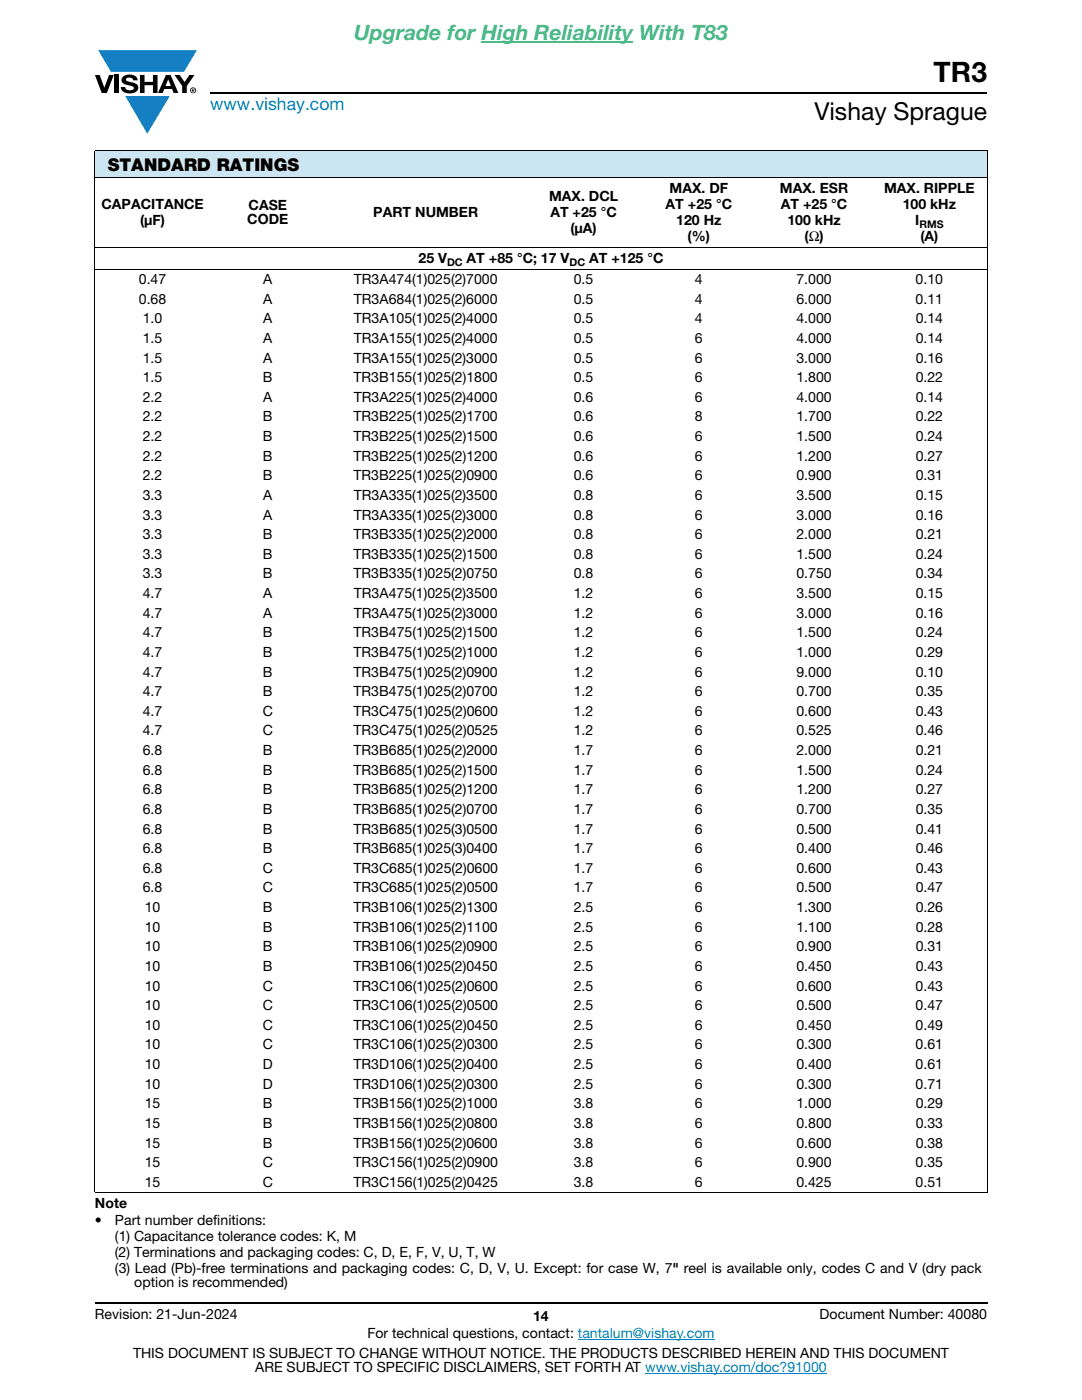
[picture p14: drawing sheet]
<svg xmlns="http://www.w3.org/2000/svg" width="216mm" height="279mm" viewBox="0 0 216 279" stroke-linecap="round" stroke-linejoin="round" font-family="sans-serif">
<defs><g id="words">
<text font-size="5.6" x="186.3" y="16.4">TR3</text>
<text font-size="4.9" x="162.5" y="24">Vishay Sprague</text>
<text font-size="4.2" fill="#4cbb84" x="70.7" y="8">Upgrade for High Reliability With T83</text>
<text font-size="3.5" fill="#007ec4" x="42" y="21.9">www.vishay.com</text>
<text font-size="3.5" x="21.5" y="34.1">STANDARD RATINGS</text>
<g font-size="2.8">
<text x="20.2" y="41.8">CAPACITANCE</text>
<text x="49.6" y="42">CASE</text>
<text x="109.6" y="40.2">MAX. DCL</text>
<text x="132.8" y="41.8">AT +25 °C</text>
<text x="133.6" y="38.6">MAX. DF</text>
<text x="155.6" y="38.6">MAX. ESR</text>
<text x="155.8" y="41.8">AT +25 °C</text>
<text x="176.4" y="38.6">MAX. RIPPLE</text>
<text x="180.1" y="41.8">100 kHz</text>
<text x="27.9" y="45">(μF)</text>
<text x="49.3" y="44.8">CODE</text>
<text x="74.5" y="43.4">PART NUMBER</text>
<text x="109.8" y="43.4">AT +25 °C</text>
<text x="113.8" y="46.5">(μA)</text>
<text x="134.9" y="45">120 Hz</text>
<text x="157.1" y="45">100 kHz</text>
<text x="182.6" y="45">I</text>
<text x="83.5" y="52.6">25 V</text>
<text x="93.1" y="52.6">AT +85 °C; 17 V</text>
<text x="117.6" y="52.6">AT +125 °C</text>
<text x="137.2" y="48.1">(%)</text>
<text x="160.5" y="48.1">(Ω)</text>
<text x="183.6" y="48.1">(A)</text>
<text x="27.7" y="56.7">0.47</text>
<text x="52.5" y="56.7">A</text>
<text x="70.6" y="56.7">TR3A474(1)025(2)7000</text>
<text x="114.5" y="56.7">0.5</text>
<text x="138.7" y="56.7">4</text>
<text x="158.9" y="56.7">7.000</text>
<text x="182.7" y="56.7">0.10</text>
<text x="27.7" y="60.6">0.68</text>
<text x="28.5" y="64.5">1.0</text>
<text x="52.5" y="60.6">A</text>
<text x="52.5" y="64.5">A</text>
<text x="70.6" y="64.5">TR3A105(1)025(2)4000</text>
<text x="70.6" y="60.6">TR3A684(1)025(2)6000</text>
<text x="114.5" y="60.6">0.5</text>
<text x="114.5" y="64.5">0.5</text>
<text x="138.7" y="60.6">4</text>
<text x="138.7" y="64.5">4</text>
<text x="158.9" y="60.6">6.000</text>
<text x="158.9" y="64.5">4.000</text>
<text x="182.7" y="60.6">0.11</text>
<text x="182.7" y="64.5">0.14</text>
<text x="28.5" y="68.5">1.5</text>
<text x="52.5" y="68.5">A</text>
<text x="70.6" y="68.5">TR3A155(1)025(2)4000</text>
<text x="114.5" y="68.5">0.5</text>
<text x="138.7" y="68.5">6</text>
<text x="158.9" y="68.5">4.000</text>
<text x="182.7" y="68.5">0.14</text>
<text x="28.5" y="72.4">1.5</text>
<text x="28.5" y="76.3">1.5</text>
<text x="52.5" y="76.3">B</text>
<text x="52.5" y="72.4">A</text>
<text x="70.5" y="76.3">TR3B155(1)025(2)1800</text>
<text x="70.6" y="72.4">TR3A155(1)025(2)3000</text>
<text x="114.5" y="76.3">0.5</text>
<text x="114.5" y="72.4">0.5</text>
<text x="138.7" y="76.3">6</text>
<text x="138.7" y="72.4">6</text>
<text x="158.9" y="76.3">1.800</text>
<text x="158.9" y="72.4">3.000</text>
<text x="182.7" y="76.3">0.22</text>
<text x="182.7" y="72.4">0.16</text>
<text x="28.5" y="80.2">2.2</text>
<text x="52.5" y="80.2">A</text>
<text x="70.6" y="80.2">TR3A225(1)025(2)4000</text>
<text x="114.5" y="80.2">0.6</text>
<text x="138.7" y="80.2">6</text>
<text x="158.9" y="80.2">4.000</text>
<text x="182.7" y="80.2">0.14</text>
<text x="28.5" y="84.1">2.2</text>
<text x="28.5" y="88">2.2</text>
<text x="52.5" y="84.1">B</text>
<text x="52.5" y="88">B</text>
<text x="70.5" y="88">TR3B225(1)025(2)1500</text>
<text x="70.5" y="84.1">TR3B225(1)025(2)1700</text>
<text x="114.5" y="88">0.6</text>
<text x="114.5" y="84.1">0.6</text>
<text x="138.7" y="88">6</text>
<text x="138.7" y="84.1">8</text>
<text x="158.9" y="88">1.500</text>
<text x="158.9" y="84.1">1.700</text>
<text x="182.7" y="88">0.24</text>
<text x="182.7" y="84.1">0.22</text>
<text x="28.5" y="91.9">2.2</text>
<text x="28.5" y="95.9">2.2</text>
<text x="52.5" y="91.9">B</text>
<text x="52.5" y="95.9">B</text>
<text x="70.5" y="91.9">TR3B225(1)025(2)1200</text>
<text x="70.5" y="95.9">TR3B225(1)025(2)0900</text>
<text x="114.5" y="91.9">0.6</text>
<text x="114.5" y="95.9">0.6</text>
<text x="138.7" y="91.9">6</text>
<text x="138.7" y="95.9">6</text>
<text x="158.9" y="91.9">1.200</text>
<text x="158.9" y="95.9">0.900</text>
<text x="182.7" y="91.9">0.27</text>
<text x="182.7" y="95.9">0.31</text>
<text x="28.5" y="99.8">3.3</text>
<text x="52.5" y="99.8">A</text>
<text x="70.6" y="99.8">TR3A335(1)025(2)3500</text>
<text x="114.5" y="99.8">0.8</text>
<text x="138.7" y="99.8">6</text>
<text x="158.9" y="99.8">3.500</text>
<text x="182.7" y="99.8">0.15</text>
<text x="28.5" y="103.7">3.3</text>
<text x="28.5" y="107.6">3.3</text>
<text x="52.5" y="107.6">B</text>
<text x="52.5" y="103.7">A</text>
<text x="70.5" y="107.6">TR3B335(1)025(2)2000</text>
<text x="70.6" y="103.7">TR3A335(1)025(2)3000</text>
<text x="114.5" y="107.6">0.8</text>
<text x="114.5" y="103.7">0.8</text>
<text x="138.7" y="107.6">6</text>
<text x="138.7" y="103.7">6</text>
<text x="158.9" y="107.6">2.000</text>
<text x="158.9" y="103.7">3.000</text>
<text x="182.7" y="107.6">0.21</text>
<text x="182.7" y="103.7">0.16</text>
<text x="28.5" y="111.5">3.3</text>
<text x="52.5" y="111.5">B</text>
<text x="70.5" y="111.5">TR3B335(1)025(2)1500</text>
<text x="114.5" y="111.5">0.8</text>
<text x="138.7" y="111.5">6</text>
<text x="158.9" y="111.5">1.500</text>
<text x="182.7" y="111.5">0.24</text>
<text x="28.5" y="115.4">3.3</text>
<text x="28.5" y="119.4">4.7</text>
<text x="52.5" y="115.4">B</text>
<text x="52.5" y="119.4">A</text>
<text x="70.5" y="115.4">TR3B335(1)025(2)0750</text>
<text x="70.6" y="119.4">TR3A475(1)025(2)3500</text>
<text x="114.5" y="115.4">0.8</text>
<text x="114.5" y="119.4">1.2</text>
<text x="138.7" y="115.4">6</text>
<text x="138.7" y="119.4">6</text>
<text x="158.9" y="115.4">0.750</text>
<text x="158.9" y="119.4">3.500</text>
<text x="182.7" y="115.4">0.34</text>
<text x="182.7" y="119.4">0.15</text>
<text x="28.5" y="123.3">4.7</text>
<text x="52.5" y="123.3">A</text>
<text x="70.6" y="123.3">TR3A475(1)025(2)3000</text>
<text x="114.5" y="123.3">1.2</text>
<text x="138.7" y="123.3">6</text>
<text x="158.9" y="123.3">3.000</text>
<text x="182.7" y="123.3">0.16</text>
<text x="28.5" y="127.2">4.7</text>
<text x="28.5" y="131.1">4.7</text>
<text x="52.5" y="127.2">B</text>
<text x="52.5" y="131.1">B</text>
<text x="70.5" y="127.2">TR3B475(1)025(2)1500</text>
<text x="70.5" y="131.1">TR3B475(1)025(2)1000</text>
<text x="114.5" y="127.2">1.2</text>
<text x="114.5" y="131.1">1.2</text>
<text x="138.7" y="127.2">6</text>
<text x="138.7" y="131.1">6</text>
<text x="158.9" y="127.2">1.500</text>
<text x="158.9" y="131.1">1.000</text>
<text x="182.7" y="127.2">0.24</text>
<text x="182.7" y="131.1">0.29</text>
<text x="28.5" y="135">4.7</text>
<text x="52.5" y="135">B</text>
<text x="70.5" y="135">TR3B475(1)025(2)0900</text>
<text x="114.5" y="135">1.2</text>
<text x="138.7" y="135">6</text>
<text x="158.9" y="135">9.000</text>
<text x="182.7" y="135">0.10</text>
<text x="28.5" y="138.9">4.7</text>
<text x="28.5" y="142.9">4.7</text>
<text x="52.4" y="142.9">C</text>
<text x="52.5" y="138.9">B</text>
<text x="70.5" y="142.9">TR3C475(1)025(2)0600</text>
<text x="70.5" y="138.9">TR3B475(1)025(2)0700</text>
<text x="114.5" y="142.9">1.2</text>
<text x="114.5" y="138.9">1.2</text>
<text x="138.7" y="142.9">6</text>
<text x="138.7" y="138.9">6</text>
<text x="158.9" y="142.9">0.600</text>
<text x="158.9" y="138.9">0.700</text>
<text x="182.7" y="138.9">0.35</text>
<text x="182.7" y="142.9">0.43</text>
<text x="28.5" y="146.8">4.7</text>
<text x="52.4" y="146.8">C</text>
<text x="70.5" y="146.8">TR3C475(1)025(2)0525</text>
<text x="114.5" y="146.8">1.2</text>
<text x="138.7" y="146.8">6</text>
<text x="158.9" y="146.8">0.525</text>
<text x="182.7" y="146.8">0.46</text>
<text x="28.5" y="150.7">6.8</text>
<text x="28.5" y="154.6">6.8</text>
<text x="52.5" y="150.7">B</text>
<text x="52.5" y="154.6">B</text>
<text x="70.5" y="150.7">TR3B685(1)025(2)2000</text>
<text x="70.5" y="154.6">TR3B685(1)025(2)1500</text>
<text x="114.5" y="150.7">1.7</text>
<text x="114.5" y="154.6">1.7</text>
<text x="138.7" y="150.7">6</text>
<text x="138.7" y="154.6">6</text>
<text x="158.9" y="150.7">2.000</text>
<text x="158.9" y="154.6">1.500</text>
<text x="182.7" y="150.7">0.21</text>
<text x="182.7" y="154.6">0.24</text>
<text x="28.5" y="158.5">6.8</text>
<text x="52.5" y="158.5">B</text>
<text x="70.5" y="158.5">TR3B685(1)025(2)1200</text>
<text x="114.5" y="158.5">1.7</text>
<text x="138.7" y="158.5">6</text>
<text x="158.9" y="158.5">1.200</text>
<text x="182.7" y="158.5">0.27</text>
<text x="28.5" y="162.4">6.8</text>
<text x="28.5" y="166.4">6.8</text>
<text x="52.5" y="162.4">B</text>
<text x="52.5" y="166.4">B</text>
<text x="70.5" y="162.4">TR3B685(1)025(2)0700</text>
<text x="70.5" y="166.4">TR3B685(1)025(3)0500</text>
<text x="114.5" y="162.4">1.7</text>
<text x="114.5" y="166.4">1.7</text>
<text x="138.7" y="162.4">6</text>
<text x="138.7" y="166.4">6</text>
<text x="158.9" y="162.4">0.700</text>
<text x="158.9" y="166.4">0.500</text>
<text x="182.7" y="162.4">0.35</text>
<text x="182.7" y="166.4">0.41</text>
<text x="28.5" y="170.3">6.8</text>
<text x="52.5" y="170.3">B</text>
<text x="70.5" y="170.3">TR3B685(1)025(3)0400</text>
<text x="114.5" y="170.3">1.7</text>
<text x="138.7" y="170.3">6</text>
<text x="158.9" y="170.3">0.400</text>
<text x="182.7" y="170.3">0.46</text>
<text x="28.5" y="174.2">6.8</text>
<text x="28.5" y="178.1">6.8</text>
<text x="52.4" y="174.2">C</text>
<text x="52.4" y="178.1">C</text>
<text x="70.5" y="174.2">TR3C685(1)025(2)0600</text>
<text x="70.5" y="178.1">TR3C685(1)025(2)0500</text>
<text x="114.5" y="174.2">1.7</text>
<text x="114.5" y="178.1">1.7</text>
<text x="138.7" y="174.2">6</text>
<text x="138.7" y="178.1">6</text>
<text x="158.9" y="174.2">0.600</text>
<text x="158.9" y="178.1">0.500</text>
<text x="182.7" y="174.2">0.43</text>
<text x="182.7" y="178.1">0.47</text>
<text x="28.9" y="182">10</text>
<text x="28.9" y="185.9">10</text>
<text x="52.5" y="182">B</text>
<text x="52.5" y="185.9">B</text>
<text x="70.5" y="182">TR3B106(1)025(2)1300</text>
<text x="70.5" y="185.9">TR3B106(1)025(2)1100</text>
<text x="114.5" y="182">2.5</text>
<text x="114.5" y="185.9">2.5</text>
<text x="138.7" y="182">6</text>
<text x="138.7" y="185.9">6</text>
<text x="158.9" y="182">1.300</text>
<text x="158.9" y="185.9">1.100</text>
<text x="182.7" y="182">0.26</text>
<text x="182.7" y="185.9">0.28</text>
<text x="28.9" y="189.8">10</text>
<text x="52.5" y="189.8">B</text>
<text x="70.5" y="189.8">TR3B106(1)025(2)0900</text>
<text x="114.5" y="189.8">2.5</text>
<text x="138.7" y="189.8">6</text>
<text x="158.9" y="189.8">0.900</text>
<text x="182.7" y="189.8">0.31</text>
<text x="28.9" y="193.8">10</text>
<text x="28.9" y="197.7">10</text>
<text x="52.4" y="197.7">C</text>
<text x="52.5" y="193.8">B</text>
<text x="70.5" y="197.7">TR3C106(1)025(2)0600</text>
<text x="70.5" y="193.8">TR3B106(1)025(2)0450</text>
<text x="114.5" y="197.7">2.5</text>
<text x="114.5" y="193.8">2.5</text>
<text x="138.6" y="197.7">6</text>
<text x="138.7" y="193.8">6</text>
<text x="158.9" y="197.7">0.600</text>
<text x="158.9" y="193.8">0.450</text>
<text x="182.7" y="197.7">0.43</text>
<text x="182.7" y="193.8">0.43</text>
<text x="28.9" y="201.6">10</text>
<text x="52.4" y="201.6">C</text>
<text x="70.5" y="201.6">TR3C106(1)025(2)0500</text>
<text x="114.5" y="201.6">2.5</text>
<text x="138.6" y="201.6">6</text>
<text x="158.9" y="201.6">0.500</text>
<text x="182.7" y="201.6">0.47</text>
<text x="28.9" y="205.5">10</text>
<text x="28.9" y="209.4">10</text>
<text x="52.4" y="205.5">C</text>
<text x="52.4" y="209.4">C</text>
<text x="70.5" y="205.5">TR3C106(1)025(2)0450</text>
<text x="70.5" y="209.4">TR3C106(1)025(2)0300</text>
<text x="114.5" y="205.5">2.5</text>
<text x="114.5" y="209.4">2.5</text>
<text x="138.6" y="205.5">6</text>
<text x="138.6" y="209.4">6</text>
<text x="158.9" y="205.5">0.450</text>
<text x="158.9" y="209.4">0.300</text>
<text x="182.7" y="205.5">0.49</text>
<text x="182.7" y="209.4">0.61</text>
<text x="28.9" y="213.4">10</text>
<text x="52.5" y="213.4">D</text>
<text x="70.5" y="213.4">TR3D106(1)025(2)0400</text>
<text x="114.5" y="213.4">2.5</text>
<text x="138.7" y="213.4">6</text>
<text x="158.9" y="213.4">0.400</text>
<text x="182.7" y="213.4">0.61</text>
<text x="28.9" y="217.3">10</text>
<text x="28.9" y="221.2">15</text>
<text x="52.5" y="217.3">D</text>
<text x="52.5" y="221.2">B</text>
<text x="70.5" y="217.3">TR3D106(1)025(2)0300</text>
<text x="70.5" y="221.2">TR3B156(1)025(2)1000</text>
<text x="114.5" y="217.3">2.5</text>
<text x="114.5" y="221.2">3.8</text>
<text x="138.7" y="217.3">6</text>
<text x="138.7" y="221.2">6</text>
<text x="158.9" y="217.3">0.300</text>
<text x="158.9" y="221.2">1.000</text>
<text x="182.7" y="217.3">0.71</text>
<text x="182.7" y="221.2">0.29</text>
<text x="28.9" y="225.1">15</text>
<text x="52.5" y="225.1">B</text>
<text x="70.5" y="225.1">TR3B156(1)025(2)0800</text>
<text x="114.5" y="225.1">3.8</text>
<text x="138.7" y="225.1">6</text>
<text x="158.9" y="225.1">0.800</text>
<text x="182.7" y="225.1">0.33</text>
<text x="28.9" y="229">15</text>
<text x="28.9" y="232.9">15</text>
<text x="52.4" y="232.9">C</text>
<text x="52.5" y="229">B</text>
<text x="70.5" y="232.9">TR3C156(1)025(2)0900</text>
<text x="70.5" y="229">TR3B156(1)025(2)0600</text>
<text x="114.5" y="232.9">3.8</text>
<text x="114.5" y="229">3.8</text>
<text x="138.6" y="232.9">6</text>
<text x="138.7" y="229">6</text>
<text x="158.9" y="232.9">0.900</text>
<text x="158.9" y="229">0.600</text>
<text x="182.7" y="232.9">0.35</text>
<text x="182.7" y="229">0.38</text>
<text x="28.9" y="236.9">15</text>
<text x="52.4" y="236.9">C</text>
<text x="70.5" y="236.9">TR3C156(1)025(2)0425</text>
<text x="114.5" y="236.9">3.8</text>
<text x="138.6" y="236.9">6</text>
<text x="158.9" y="236.9">0.425</text>
<text x="182.7" y="236.9">0.51</text>
<text x="18.9" y="241">Note</text>
<text x="18.9" y="244.5">•</text>
<text x="22.9" y="244.5">Part number definitions:</text>
<text x="22.9" y="247.7">(1) Capacitance tolerance codes: K, M</text>
<text x="22.9" y="250.9">(2) Terminations and packaging codes: C, D, E, F, V, U, T, W</text>
<text x="22.9" y="254.1">(3) Lead (Pb)-free terminations and packaging codes: C, D, V, U. Except: for case W, 7&quot; reel is available only, codes C and V (dry pack</text>
<text x="26.8" y="256.9">option is recommended)</text>
<text x="18.9" y="263.3">Revision: 21-Jun-2024</text>
<text x="106.4" y="263.6">14</text>
<text x="163.6" y="263.3">Document Number: 40080</text>
<text x="73.3" y="267.1">For technical questions, contact: tantalum@vishay.com</text>
<text x="26.5" y="271">THIS DOCUMENT IS SUBJECT TO CHANGE WITHOUT NOTICE. THE PRODUCTS DESCRIBED HEREIN AND THIS DOCUMENT</text>
<text x="50.9" y="273.8">ARE SUBJECT TO SPECIFIC DISCLAIMERS, SET FORTH AT www.vishay.com/doc?91000</text>
</g>
<g font-size="2.1">
<text x="183.5" y="45.5">RMS</text>
<text x="89.2" y="53.1">DC</text>
<text x="113.6" y="53.1">DC</text>
</g>
</g></defs>
<g fill="#147fc3">
<path d="M19.6 10h19.7l-2.6 4.3h-1.1h-13.5z"/>
<path d="M25 19.2h8.9l-4.5 7.5z"/>
</g>
<g fill="#000">
<path d="M18.9 15h1l.9 2.5 1-2.5h.9l-1.4 3.6h-1zM22.9 15h.9v3.6h-.9zM24.6 15.3a2.1 2.1 0 0 1 2.8 .3l.1 .4h-.9a.79 .79 0 0 0-.7-.5 .79 .79 0 0 0-.8 .4l.3 .3 1 .2a1.08 1.08 0 0 1 1.2 1 1.08 1.08 0 0 1-1.1 1.2 1.73 1.73 0 0 1-2.4-1.2h.9a.96 .96 0 0 0 .8 .6 .96 .96 0 0 0 .9-.4 1.31 1.31 0 0 0-1.2-.6 1.03 1.03 0 0 1-1.1-.6 1.03 1.03 0 0 1 .2-1.1zM27.9 15h.9v1.3h1.7v-1.3h.9v3.6h-.9v-1.6h-1.7v1.6h-.9zM34.8 15h1.1l.9 1.4 1-1.4h1l-1.5 2.2v1.4h-.9v-1.4z"/>
<path d="M33.6 15.9l.5 1.3h-1.1zM33.1 15l-1.6 3.6h1l.3-.8h1.5l.3 .8h1l-1.6-3.6z"/>
<path d="M38.4 17.8h.2v.2h-.2zM38.3 17.7v.7h.1v-.3l.4 .3-.2-.3 .2-.2-.1-.2z"/>
<path d="M38.1 18a.46 .46 0 0 1 .9 0 .46 .46 0 0 1-.9 0zM37.9 18a.6 .6 0 0 0 1.2 0 .6 .6 0 0 0-1.2 0z"/>
</g>
<path d="M42 18.6h155M18.9 260h178.1" fill="none" stroke="#000" stroke-width=".36"/>
<path d="M96.1 8.3h30.3" fill="none" stroke="#4cbb84" stroke-width=".21"/>
<path d="M115.3 267.3h27.3M128.7 274h36.3" fill="none" stroke="#007ec4" stroke-width=".2"/>
<path d="M18.9 30h178.1v5.5h-178.1z" fill="#cce5f3"/>
<path d="M18.9 30h178.1M18.9 35.5h178.1M18.9 30.1v207.7M197 30.1v207.7M18.9 49.4h178.1M18.9 53.8h178.1M18.9 237.9h178.1" fill="none" stroke="#000" stroke-width=".2"/>
<use href="#words"/>
</svg>
